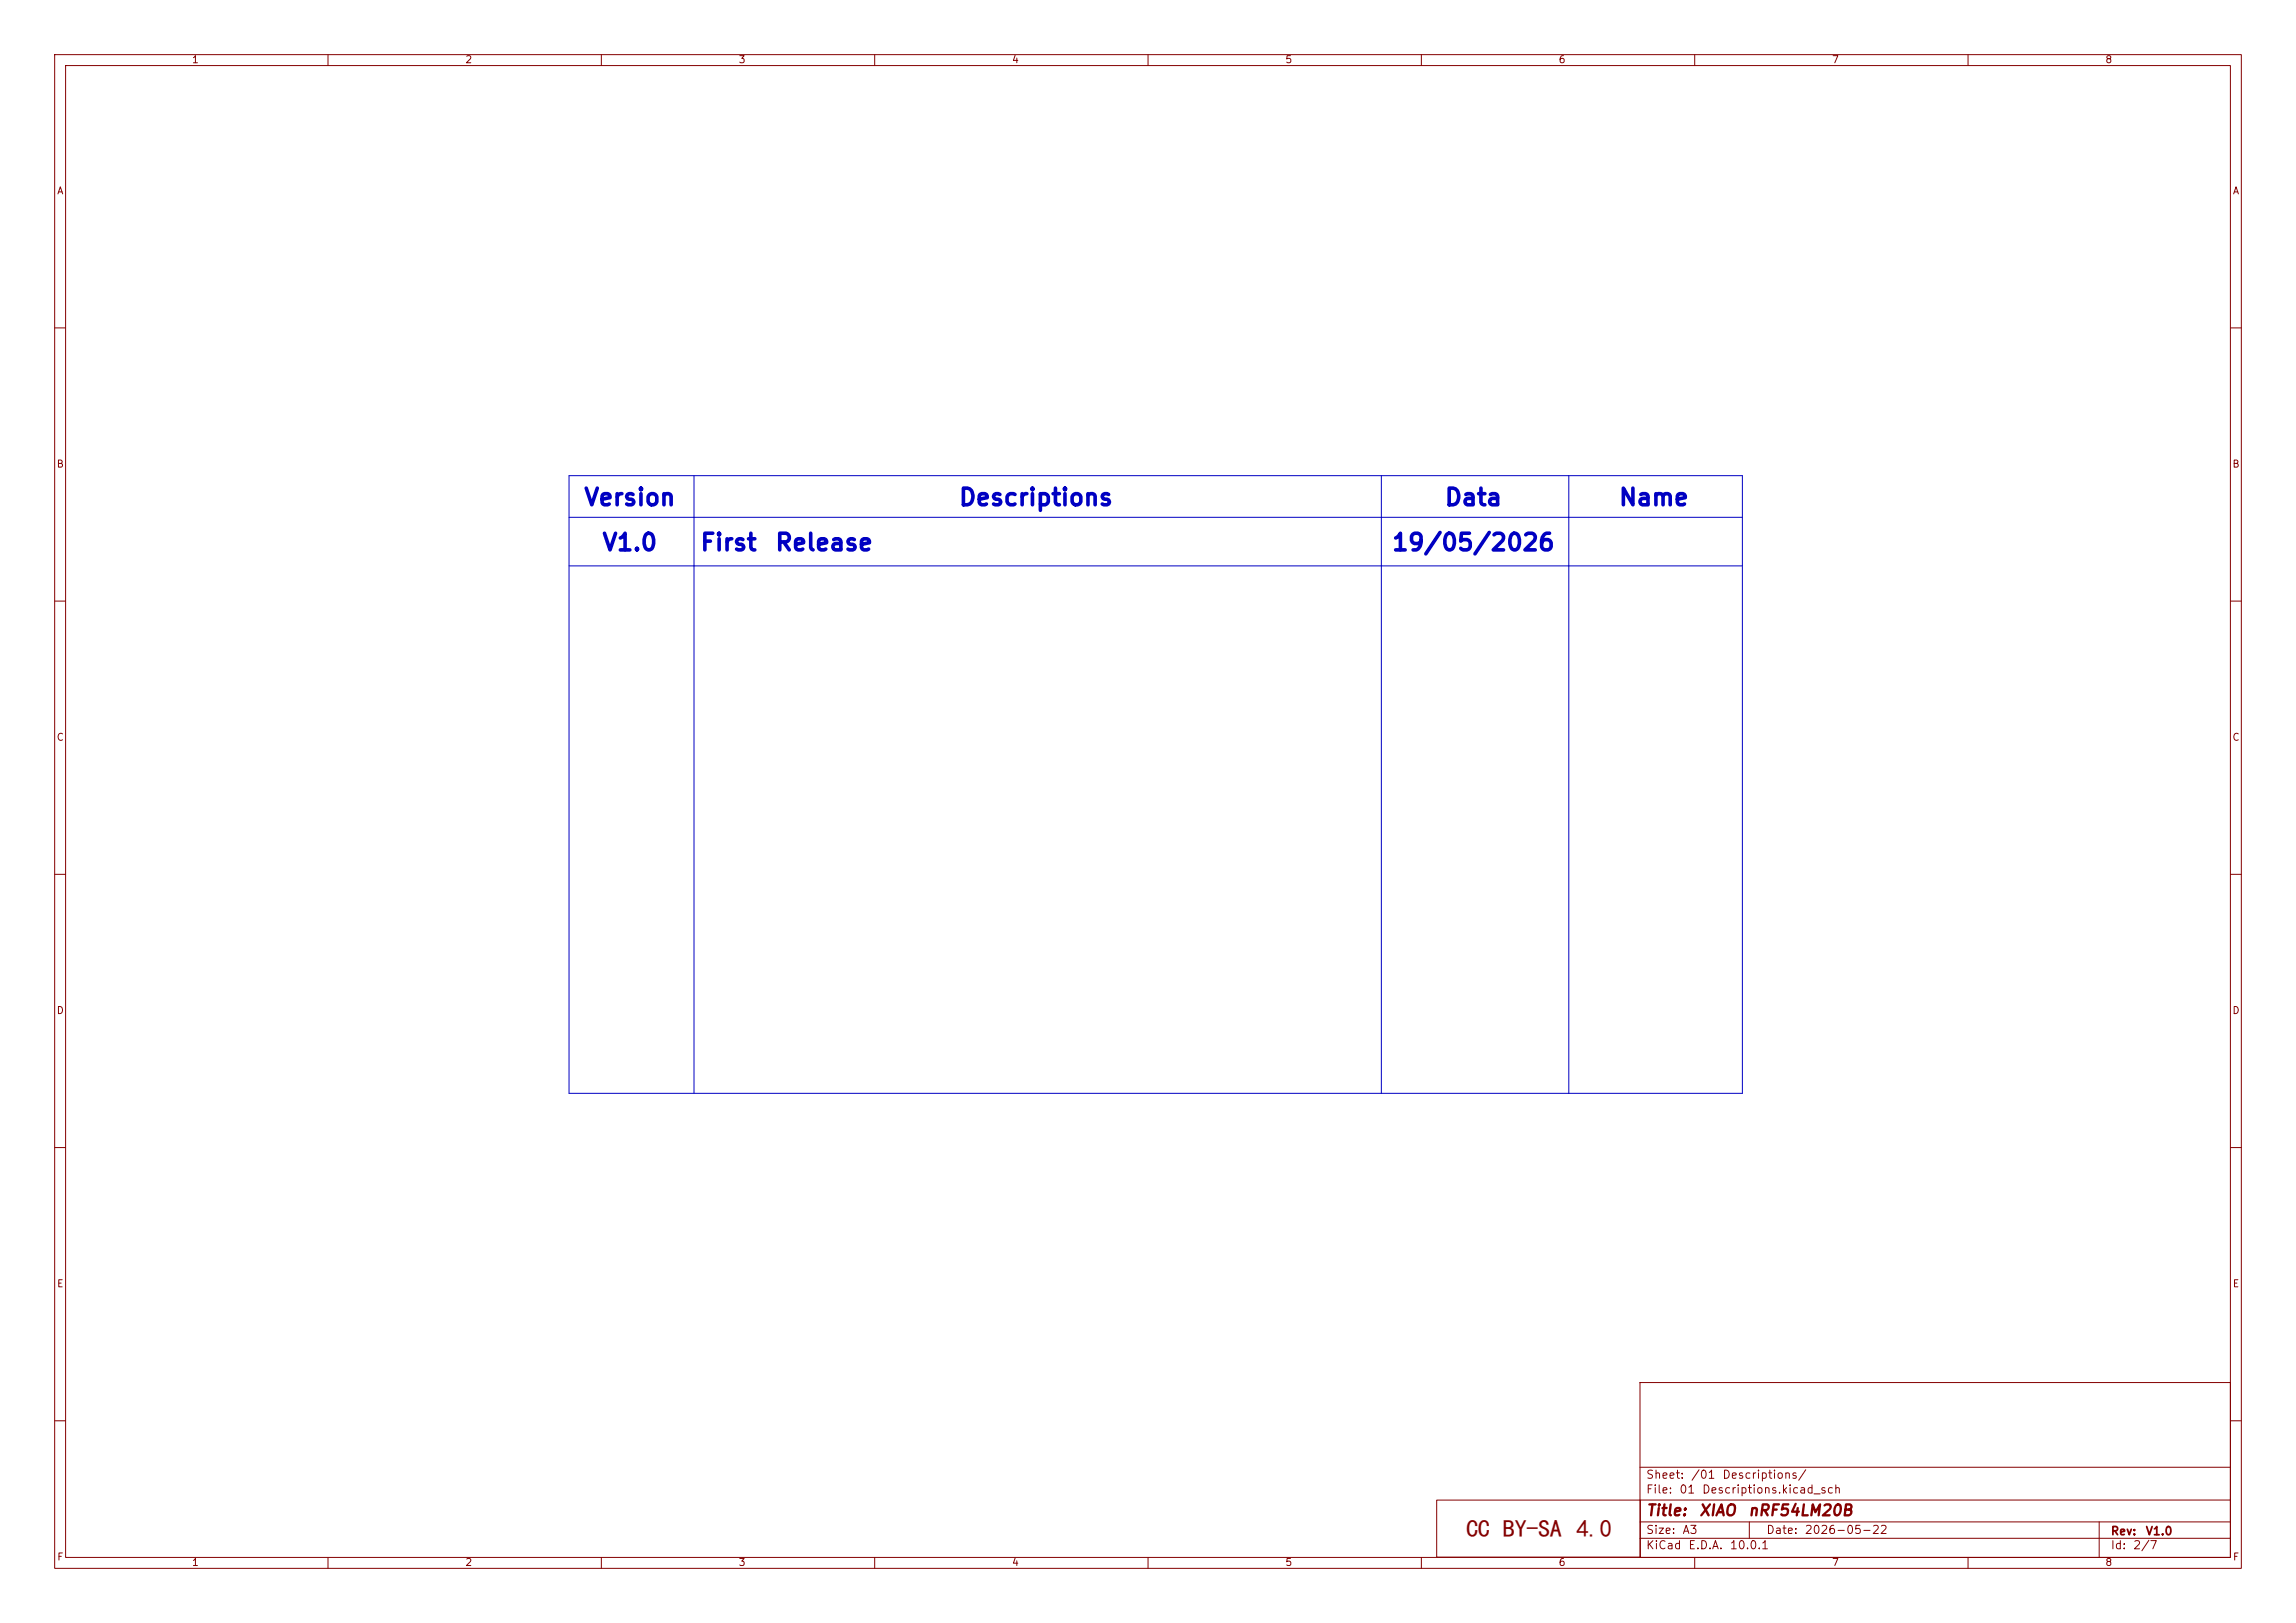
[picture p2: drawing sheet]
<svg xmlns="http://www.w3.org/2000/svg" width="420mm" height="297mm" viewBox="0 0 420 297" stroke-linecap="round" stroke-linejoin="round" font-family="sans-serif">
<defs><g id="words">
<text font-size="4.5" fill="#840000" x="268.2" y="281.3">CC BY-SA 4.0</text>
<g font-size="3" fill="#0000c2">
<text x="106.6" y="93.3">Version</text>
<text x="175.2" y="93.3">Descriptions</text>
<text x="264.1" y="93.3">Data</text>
<text x="295.9" y="93.3">Name</text>
<text x="110" y="101.5">V1.0</text>
<text x="127.9" y="101.5">First</text>
<text x="141.6" y="101.5">Release</text>
<text x="254.4" y="101.5">19/05/2026</text>
</g>
<g font-size="2" fill="#840000">
<text x="301" y="277.9">Title:</text>
<text x="310.6" y="277.9">XIAO</text>
<text x="319.6" y="277.9">nRF54LM20B</text>
</g>
<g font-size="1.5" fill="#840000">
<text x="301" y="273.7">File:</text>
<text x="301" y="271">Sheet:</text>
<text x="307.1" y="273.7">01</text>
<text x="309.2" y="271">/01</text>
<text x="311.2" y="273.7">Descriptions.kicad_sch</text>
<text x="314.9" y="271">Descriptions/</text>
<text x="301" y="281.1">Size:</text>
<text x="307.6" y="281.1">A3</text>
<text x="323" y="281.1">Date:</text>
<text x="330" y="281.1">2026-05-22</text>
<text x="386" y="281.3">Rev:</text>
<text x="392.4" y="281.3">V1.0</text>
<text x="301" y="283.9">KiCad</text>
<text x="308.7" y="283.9">E.D.A.</text>
<text x="316.3" y="283.9">10.0.1</text>
<text x="386" y="283.9">Id:</text>
<text x="390.1" y="283.9">2/7</text>
</g>
<g font-size="1.3" fill="#840000">
<text x="35" y="11.9">1</text>
<text x="85" y="11.9">2</text>
<text x="135" y="11.9">3</text>
<text x="185" y="11.9">4</text>
<text x="235" y="11.9">5</text>
<text x="285" y="11.9">6</text>
<text x="335" y="11.9">7</text>
<text x="385" y="11.9">8</text>
<text x="10.3" y="35.9">A</text>
<text x="408.3" y="35.9">A</text>
<text x="10.3" y="85.9">B</text>
<text x="408.2" y="85.9">B</text>
<text x="10.3" y="135.9">C</text>
<text x="408.2" y="135.9">C</text>
<text x="10.3" y="185.9">D</text>
<text x="408.2" y="185.9">D</text>
<text x="10.3" y="235.9">E</text>
<text x="408.3" y="235.9">E</text>
<text x="10.3" y="285.9">F</text>
<text x="35" y="286.9">1</text>
<text x="85" y="286.9">2</text>
<text x="135" y="286.9">3</text>
<text x="185" y="286.9">4</text>
<text x="235" y="286.9">5</text>
<text x="285" y="286.9">6</text>
<text x="335" y="286.9">7</text>
<text x="385" y="286.9">8</text>
<text x="408.3" y="285.9">F</text>
</g>
</g></defs>
<g fill="none" stroke="#840000" stroke-width=".18">
<path d="M10 10h400v277h-400zM12 12h396v273h-396zM60 10v2M110 10v2M160 10v2M210 10v2M260 10v2M310 10v2M360 10v2M10 60h2M408 60h2M10 110h2"/>
<path d="M408 110h2M10 160h2M408 160h2M10 210h2M408 210h2M300 253h108v32h-108zM10 260h2M262.8 274.5h37.3v10.5h-37.3zM300 278.5h108M300 274.5h108M300 268.5h108M320 278.5v3"/>
<path d="M384 278.5v6.5M408 260h2M60 285v2M110 285v2M160 285v2M210 285v2M260 285v2M300 281.5h108M310 285v2M360 285v2"/>
</g>
<path d="M104.1 94.7h214.6M104.1 87h214.6v113.1h-214.6zM126.9 87v113.1M252.7 87v113.1M287 87v113.1M104.1 103.6h214.6" fill="none" stroke="#0000c2" stroke-width=".18"/>
<use href="#words"/>
</svg>
